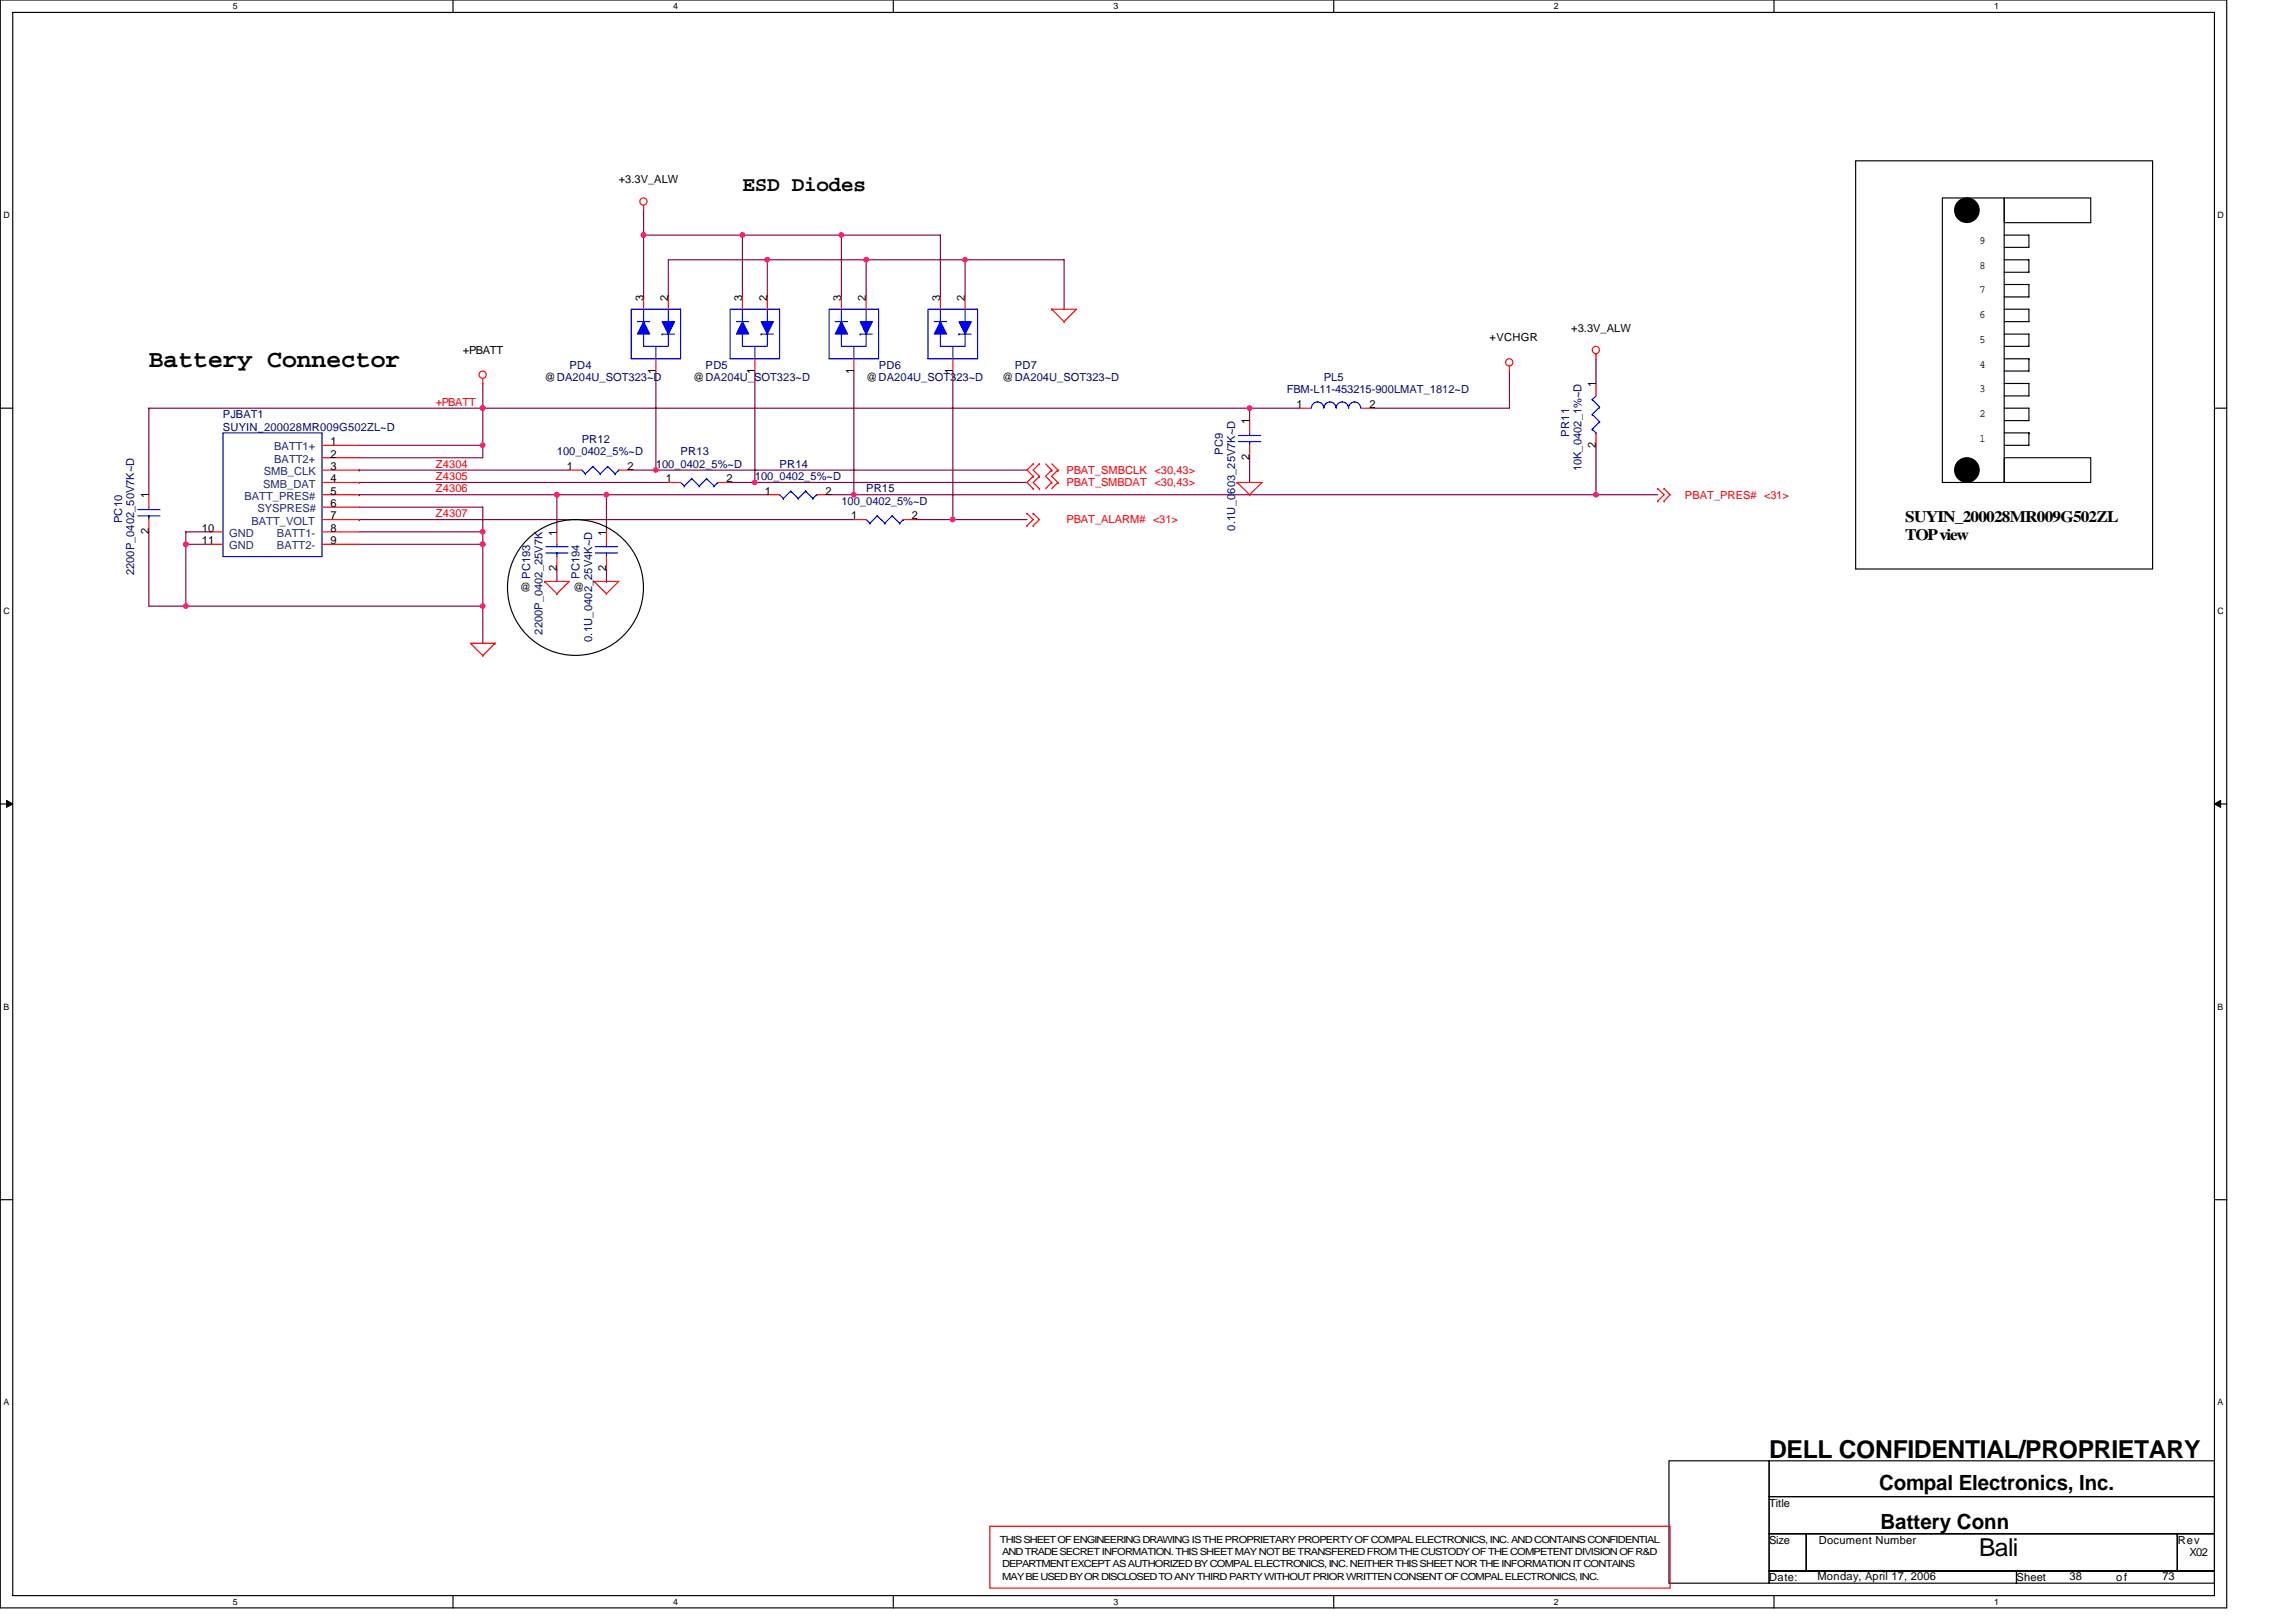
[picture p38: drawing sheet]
<svg xmlns="http://www.w3.org/2000/svg" width="297mm" height="210mm" viewBox="0 0 297 210" stroke-linecap="round" stroke-linejoin="round" font-family="sans-serif">
<defs><g id="words">
<g font-size="3.2">
<text x="19.3" y="47.5">Battery Connector</text>
<text x="228.9" y="188.6">DELL CONFIDENTIAL/PROPRIETARY</text>
<text x="256" y="201.3">Bali</text>
</g>
<g font-size="2.7">
<text x="96.1" y="24.7">ESD Diodes</text>
<text x="243.1" y="192.8">Compal Electronics, Inc.</text>
<text x="243.3" y="197.8">Battery Conn</text>
</g>
<g font-size="2.1">
<text x="246.5" y="67.5">SUYIN_200028MR009G502ZL</text>
<text x="246.5" y="69.9">TOP view</text>
</g>
<g font-size="1.4">
<text x="80" y="23.7">+3.3V_ALW</text>
<text x="256.1" y="31.6">9</text>
<text x="256.1" y="34.8">8</text>
<text x="83.2" y="38.9" transform="rotate(-90 83.2 38.9)">3</text>
<text x="86.4" y="38.9" transform="rotate(-90 86.4 38.9)">2</text>
<text x="96" y="38.9" transform="rotate(-90 96 38.9)">3</text>
<text x="99.2" y="38.9" transform="rotate(-90 99.2 38.9)">2</text>
<text x="108.8" y="38.9" transform="rotate(-90 108.8 38.9)">3</text>
<text x="112" y="38.9" transform="rotate(-90 112 38.9)">2</text>
<text x="121.6" y="38.9" transform="rotate(-90 121.6 38.9)">3</text>
<text x="124.8" y="38.9" transform="rotate(-90 124.8 38.9)">2</text>
<text x="256.1" y="38">7</text>
<text x="256.1" y="41.1">6</text>
<text x="59.9" y="45.8">+PBATT</text>
<text x="192.7" y="44.2">+VCHGR</text>
<text x="203.3" y="42.9">+3.3V_ALW</text>
<text x="256.1" y="44.4">5</text>
<text x="256.1" y="47.6">4</text>
<text x="70.5" y="49.3">@DA204U_SOT323~D</text>
<text x="84.8" y="48.3" transform="rotate(-90 84.8 48.3)">1</text>
<text x="89.7" y="49.3">@DA204U_SOT323~D</text>
<text x="97.6" y="48.3" transform="rotate(-90 97.6 48.3)">1</text>
<text x="110.4" y="48.3" transform="rotate(-90 110.4 48.3)">1</text>
<text x="112.1" y="49.3">@DA204U_SOT323~D</text>
<text x="123.3" y="48.3" transform="rotate(-90 123.3 48.3)">1</text>
<text x="129.7" y="49.3">@DA204U_SOT323~D</text>
<text x="167.7" y="52.8">1</text>
<text x="177.2" y="52.8">2</text>
<text x="206.5" y="50.1" transform="rotate(-90 206.5 50.1)">1</text>
<text x="256.1" y="50.8">3</text>
<text x="256.1" y="54">2</text>
<text x="42.8" y="57.6">1</text>
<text x="42.8" y="59.2">2</text>
<text x="161.6" y="59.5" transform="rotate(-90 161.6 59.5)">2</text>
<text x="161.6" y="54.9" transform="rotate(-90 161.6 54.9)">1</text>
<text x="206.5" y="57.9" transform="rotate(-90 206.5 57.9)">2</text>
<text x="256.1" y="57.2">1</text>
<text x="19.2" y="64.5" transform="rotate(-90 19.2 64.5)">1</text>
<text x="42.8" y="60.8">3</text>
<text x="42.8" y="65.6">6</text>
<text x="42.8" y="64">5</text>
<text x="42.8" y="62.4">4</text>
<text x="73.3" y="60.8">1</text>
<text x="81.2" y="60.8">2</text>
<text x="86.1" y="62.4">1</text>
<text x="94" y="62.4">2</text>
<text x="98.9" y="64">1</text>
<text x="106.8" y="64">2</text>
<text x="19.2" y="69.2" transform="rotate(-90 19.2 69.2)">2</text>
<text x="26.1" y="68.8">10</text>
<text x="26.1" y="70.4">11</text>
<text x="42.8" y="67.2">7</text>
<text x="42.8" y="70.4">9</text>
<text x="42.8" y="68.8">8</text>
<text x="72" y="69.3" transform="rotate(-90 72 69.3)">1</text>
<text x="78.4" y="69.3" transform="rotate(-90 78.4 69.3)">1</text>
<text x="110.1" y="67.2">1</text>
<text x="118" y="67.2">2</text>
<text x="67.3" y="76.5">@</text>
<text x="72" y="73.9" transform="rotate(-90 72 73.9)">2</text>
<text x="74.1" y="76.5">@</text>
<text x="78.4" y="73.9" transform="rotate(-90 78.4 73.9)">2</text>
<text x="228.9" y="194.9">Title</text>
<text x="228.9" y="199.7">Size</text>
<text x="235.3" y="199.7">Document Number</text>
<text x="281.7" y="199.7">Rev</text>
<text x="283.2" y="201.3">X02</text>
<text x="228.9" y="204.5">Date:</text>
<text x="235.1" y="204.4">Monday, April 17, 2006</text>
<text x="260.9" y="204.5">Sheet</text>
<text x="267.8" y="204.4">38</text>
<text x="273.8" y="204.5">of</text>
<text x="279.8" y="204.4">73</text>
</g>
<g font-size="1.4" fill="#000080">
<text x="73.7" y="47.7">PD4</text>
<text x="91.3" y="47.7">PD5</text>
<text x="113.7" y="47.7">PD6</text>
<text x="131.3" y="47.7">PD7</text>
<text x="166.5" y="50.9">FBM-L11-453215-900LMAT_1812~D</text>
<text x="171.3" y="49.3">PL5</text>
<text x="28.8" y="54.1">PJBAT1</text>
<text x="28.8" y="55.7">SUYIN_200028MR009G502ZL~D</text>
<text x="72" y="58.9">100_0402_5%~D</text>
<text x="75.3" y="57.3">PR12</text>
<text x="88" y="58.9">PR13</text>
<text x="158.2" y="58.9" transform="rotate(-90 158.2 58.9)">PC9</text>
<text x="203" y="56.5" transform="rotate(-90 203 56.5)">PR11</text>
<text x="84.9" y="60.5">100_0402_5%~D</text>
<text x="97.7" y="62.1">100_0402_5%~D</text>
<text x="100.9" y="60.5">PR14</text>
<text x="108.9" y="65.3">100_0402_5%~D</text>
<text x="112.1" y="63.7">PR15</text>
<text x="204.6" y="61" transform="rotate(-90 204.6 61)">10K_0402_1%~D</text>
<text x="15.8" y="67.7" transform="rotate(-90 15.8 67.7)">PC10</text>
<text x="159.8" y="68.7" transform="rotate(-90 159.8 68.7)">0.1U_0603_25V7K~D</text>
<text x="17.4" y="74.4" transform="rotate(-90 17.4 74.4)">2200P_0402_50V7K~D</text>
<text x="68.6" y="74.9" transform="rotate(-90 68.6 74.9)">PC193</text>
<text x="75" y="74.9" transform="rotate(-90 75 74.9)">PC194</text>
<text x="70.2" y="82.1" transform="rotate(-90 70.2 82.1)">2200P_0402_25V7K</text>
<text x="76.6" y="83.1" transform="rotate(-90 76.6 83.1)">0.1U_0402_25V4K~D</text>
</g>
<g font-size="1.4" fill="#f00">
<text x="56.4" y="52.5">+PBATT</text>
<text x="56.4" y="60.5">Z4304</text>
<text x="56.4" y="62.1">Z4305</text>
<text x="56.4" y="63.7">Z4306</text>
<text x="138" y="62.9">PBAT_SMBDAT &lt;30,43&gt;</text>
<text x="138" y="61.3">PBAT_SMBCLK &lt;30,43&gt;</text>
<text x="218" y="64.5">PBAT_PRES# &lt;31&gt;</text>
<text x="56.4" y="66.9">Z4307</text>
<text x="138" y="67.7">PBAT_ALARM# &lt;31&gt;</text>
</g>
<g font-size="1.4" fill="#004080">
<text x="35.5" y="58.3">BATT1+</text>
<text x="35.5" y="59.9">BATT2+</text>
<text x="31.6" y="64.7">BATT_PRES#</text>
<text x="34" y="63.1">SMB_DAT</text>
<text x="34.1" y="61.5">SMB_CLK</text>
<text x="29.7" y="69.5">GND</text>
<text x="29.7" y="71.1">GND</text>
<text x="32.5" y="67.9">BATT_VOLT</text>
<text x="33.3" y="66.3">SYSPRES#</text>
<text x="35.8" y="71.1">BATT2-</text>
<text x="35.8" y="69.5">BATT1-</text>
</g>
<g font-size="1.3">
<text x="129.3" y="199.6">THIS SHEET OF ENGINEERING DRAWING IS THE PROPRIETARY PROPERTY OF COMPAL ELECTRONICS, INC. AND CONTAINS CONFIDENTIAL</text>
<text x="129.7" y="201.2">AND TRADE SECRET INFORMATION. THIS SHEET MAY NOT BE TRANSFERED FROM THE CUSTODY OF THE COMPETENT DIVISION OF R&amp;D</text>
<text x="129.7" y="202.8">DEPARTMENT EXCEPT AS AUTHORIZED BY COMPAL ELECTRONICS, INC. NEITHER THIS SHEET NOR THE INFORMATION IT CONTAINS</text>
<text x="129.7" y="204.4">MAY BE USED BY OR DISCLOSED TO ANY THIRD PARTY WITHOUT PRIOR WRITTEN CONSENT OF COMPAL ELECTRONICS, INC.</text>
</g>
<g font-size="1.1">
<text x="30.1" y="1.2">5</text>
<text x="87.1" y="1.2">4</text>
<text x="144" y="1.2">3</text>
<text x="201" y="1.2">2</text>
<text x="258" y="1.2">1</text>
<text x=".4" y="28.2">D</text>
<text x="286.9" y="28.2">D</text>
<text x=".4" y="79.4">C</text>
<text x="286.9" y="79.4">C</text>
<text x=".4" y="130.6">B</text>
<text x="286.9" y="130.6">B</text>
<text x=".4" y="181.8">A</text>
<text x="286.9" y="181.8">A</text>
<text x="30.1" y="207.6">5</text>
<text x="87.1" y="207.6">4</text>
<text x="144" y="207.6">3</text>
<text x="201" y="207.6">2</text>
<text x="258" y="207.6">1</text>
</g>
</g></defs>
<path d="M0 0h288.1v208h-288.1zM1.6 1.6h284.9v204.8h-284.9z" fill="none" stroke="#000" stroke-width=".15"/>
<g fill="#fff">
<path d="M30.1 .2h.6v1.2h-.6z"/>
<path d="M30.1 206.6h.6v1.3h-.6z"/>
</g>
<path d="M58.6 0v1.6M58.6 206.4v1.6" fill="none" stroke="#000" stroke-width=".15"/>
<g fill="#fff">
<path d="M87.1 .2h.6v1.2h-.6z"/>
<path d="M87.1 206.6h.6v1.3h-.6z"/>
</g>
<path d="M115.6 0v1.6M115.6 206.4v1.6" fill="none" stroke="#000" stroke-width=".15"/>
<g fill="#fff">
<path d="M144 .2h.6v1.2h-.6z"/>
<path d="M144 206.6h.6v1.3h-.6z"/>
</g>
<path d="M172.5 0v1.6M172.5 206.4v1.6" fill="none" stroke="#000" stroke-width=".15"/>
<g fill="#fff">
<path d="M201 .2h.6v1.2h-.6z"/>
<path d="M201 206.6h.6v1.3h-.6z"/>
</g>
<path d="M229.5 0v1.6M229.5 206.4v1.6" fill="none" stroke="#000" stroke-width=".15"/>
<g fill="#fff">
<path d="M258 .2h.6v1.2h-.6z"/>
<path d="M258 206.6h.6v1.3h-.6z"/>
<path d="M.4 27.2h.8v1.3h-.8z"/>
<path d="M286.9 27.2h.8v1.3h-.8z"/>
<path d="M.4 78.4h.8v1.3h-.8z"/>
<path d="M286.9 78.4h.8v1.3h-.8z"/>
</g>
<path d="M0 52.8h1.6M286.5 52.8h1.6" fill="none" stroke="#000" stroke-width=".15"/>
<g fill="#fff">
<path d="M.4 129.6h.8v1.3h-.8z"/>
<path d="M286.9 129.6h.7v1.3h-.7z"/>
</g>
<path d="M0 104h1.6M286.5 104h1.6" fill="none" stroke="#000" stroke-width=".15"/>
<path d="M.8 103.5l.8 .5-.8 .5zM286.5 104l.8-.5v1z" fill="#000" stroke="#000" stroke-width=".13"/>
<g fill="#fff">
<path d="M.4 180.8h.8v1.3h-.8z"/>
<path d="M286.9 180.8h.7v1.3h-.7z"/>
</g>
<g fill="none" stroke="#000" stroke-width=".15">
<path d="M240.1 20.8h38.4v52.8h-38.4zM251.3 25.6h8v36.8h-8zM259.3 25.6h11.2v3.2h-11.2zM259.3 30.4h3.2v1.6h-3.2M259.3 33.6h3.2v1.6h-3.2M259.3 36.8h3.2v1.6h-3.2M259.3 59.2h11.2v3.2h-11.2zM259.3 49.6h3.2v1.6h-3.2M259.3 52.8h3.2v1.6h-3.2M259.3 40h3.2v1.6h-3.2M259.3 43.2h3.2v1.6h-3.2M259.3 56h3.2"/>
<path d="M259.3 46.4h3.2M262.5 46.4v1.6h-3.2M262.5 56v1.6h-3.2M262.5 56h.1M262.5 46.4h.1M0 155.2h1.6M286.5 155.2h1.6M215.9 189h13v15.8h-13zM228.9 189h57.6v4.6h-57.6zM228.9 193.6h57.6v4.8h-57.6zM228.9 198.4h4.8v4.8h-4.8zM233.7 198.4h48v4.8h-48z"/>
<path d="M281.7 198.4h4.8v4.8h-4.8zM228.9 203.2h32v1.6h-32zM260.9 203.2h25.6v1.6h-25.6z"/>
<circle cx="74.5" cy="76" r="8.8"/>
</g>
<g fill="none" stroke="#800040" stroke-width=".15">
<path d="M83.3 27.2v3.2M83.3 30.4v8M83.3 30.4h12.8M96.1 30.4v8M96.1 30.4h12.8M99.3 33.6h-12.8v4.8M99.3 33.6v4.8M99.3 33.6h12.8M108.9 30.4h12.8v8M108.9 30.4v8M112.1 33.6v4.8M112.1 33.6h12.8v4.8"/>
<path d="M124.9 33.6h12.8v6.4M19.3 52.8h.1M19.3 52.8v11.2M19.3 52.8h43.2M46.5 57.6h16M62.5 52.8v4.8M62.5 57.6v1.6h-16M62.5 52.8h99.2v1.6M62.5 49.6v3.2M84.9 48v12.8M97.7 48v14.4M110.5 48v16"/>
<path d="M123.3 48v19.2M161.7 59.2v3.2M161.7 52.8h6.4M195.3 48v4.8h-17.6M206.5 46.4v3.2M206.5 57.6v6.4M19.3 68.8v9.6h4.7M24 78.4h38.5M24 70.4h3.3M24 70.4v8M27.3 68.8h-3.3v1.6M46.5 70.4h16"/>
<path d="M46.5 60.8h.1M46.5 62.4h.1M46.5 68.8h16M46.5 65.6h16v3.2M46.5 67.2h.1M46.5 64h.1M46.5 60.8h27.2M46.5 62.4h40M46.5 67.2h64M46.5 64h25.5M62.5 78.4v4.8M62.5 68.8v1.6"/>
<path d="M62.5 70.4v8M72 64v4.8M72 64h6.5M72 73.6v1.6M78.5 64h20.8M78.5 64v4.8M78.5 75.2h.1M78.5 73.6v1.6M81.7 60.8h3.2M84.9 60.8h48M94.5 62.4h3.2M97.7 62.4h35.2"/>
<path d="M107.3 64h3.2M110.5 64h96M118.5 67.2h4.8M123.3 67.2h9.6M206.5 64h8"/>
</g>
<g fill="none" stroke="#f00" stroke-width=".15">
<path d="M83.3 26.6v.6M83.3 38.4v1.6M86.5 38.4v1.6M96.1 38.4v1.6M99.3 38.4v1.6M108.9 38.4v1.6M112.1 38.4v1.6M121.7 38.4v1.6M124.9 38.4v1.6M41.7 57.6h4.8M41.7 59.2h4.8M62.5 49.6h.1"/>
<path d="M62.5 49v.6M84.9 46.4v1.6M97.7 46.4v1.6M110.5 46.4v1.6M123.3 46.4v1.6M136.1 40h3.2l-1.6 1.6M136.1 40h.1M136.1 40l1.6 1.6M137.7 41.6h.1M161.7 54.4v1.6M161.7 57.6v1.6M168.1 52.8h1.6"/>
<path d="M176.1 52.8h1.6M195.3 48h.1M195.3 47.4v.6M206.5 45.8v.6M206.5 49.6v1.6M206.5 56v1.6M19.3 64v1.6M19.3 67.2v1.6M27.3 70.4h1.5M27.3 68.8h1.5M41.7 60.8h4.8M41.7 62.4h4.8"/>
<path d="M41.7 64h4.8M41.7 65.6h4.8M41.7 70.4h4.8M41.7 68.8h4.8M41.7 67.2h4.8M70.5 75.2h3.2l-1.7 1.6M70.5 75.2h.1M70.5 75.2l1.5 1.6M72 76.8h.1M72 68.8v1.6M72 72v1.6M73.7 60.8h1.6"/>
<path d="M76.9 75.2h3.1l-1.5 1.6M76.9 75.2h.1M76.9 75.2l1.6 1.6M78.5 76.8h.1M78.5 68.8v1.6M78.5 72v1.6M80 60.8h1.7M86.5 62.4h1.6M92.9 62.4h1.6M99.3 64h1.6M105.7 64h1.6M110.5 67.2h1.6"/>
<path d="M116.9 67.2h1.6M132.9 66.4h.1M132.9 68h.1M132.9 66.4l.8 .8-.8 .8M133.7 61.6h.1M133.7 63.2h.1M133.7 66.4h.1M133.7 68h.1M133.7 60h.1M133.7 61.6l-.8 .8 .8 .8M133.7 66.4l.8 .8-.8 .8M133.7 60l-.8 .8 .8 .8"/>
<path d="M134.5 63.2h.1M134.5 61.6h.1M134.5 60h.1M134.5 61.6l-.8 .8 .8 .8M134.5 60l-.8 .8 .8 .8M135.3 60l.8 .8M136.1 62.4h.1M136.1 60.8h.1M136.1 62.4l-.8 .8M136.1 60.8l-.8 .8 .8 .8M136.1 60l.8 .8M136.9 62.4h.1"/>
<path d="M136.9 60.8h.1M136.9 62.4l-.8 .8M136.9 60.8l-.8 .8 .8 .8M160.1 62.4h3.2l-1.6 1.6M160.1 62.4h.1M160.1 62.4l1.6 1.6M161.7 64h.1M214.5 63.2h.1M214.5 64.8h.1M214.5 63.2l.8 .8-.8 .8M215.3 63.2h.1M215.3 64.8h.1"/>
<path d="M215.3 63.2l.8 .8-.8 .8M62.5 84.8h.1M64 83.2h-3.1l1.6 1.6M64 83.2h.1M64 83.2l-1.5 1.6M128.1 197.5h88v8h-88z"/>
<circle cx="83.2" cy="26.1" r=".47"/>
<circle cx="62.4" cy="48.5" r=".47"/>
<circle cx="195.3" cy="46.9" r=".47"/>
<circle cx="206.4" cy="45.3" r=".47"/>
</g>
<g fill="#000" stroke="#000" stroke-width=".15">
<circle cx="254.5" cy="27.2" r="1.59"/>
<circle cx="254.5" cy="60.8" r="1.59"/>
</g>
<g fill="none" stroke="#00f" stroke-width=".15">
<path d="M28.8 56h12.9v16h-12.9zM81.7 40h6.4v6.4h-6.4zM82.5 41.6h1.5M83.3 41.6h.1M83.3 43.2v1.6h1.6M83.3 40v1.6M84.9 44.8v1.6M85.7 43.2h.1M85.7 43.2h1.6M86.5 43.2v1.6h-1.6M86.5 40v1.6M94.5 40h6.4v6.4h-6.4z"/>
<path d="M95.3 41.6h1.6M96.1 41.6h.1M96.1 43.2v1.6h1.6M96.1 40v1.6M97.7 44.8v1.6M98.5 43.2h.1M98.5 43.2h1.6M99.3 43.2v1.6h-1.6M99.3 40v1.6M107.3 40h6.4v6.4h-6.4zM108.1 41.6h1.6M108.9 41.6h.1"/>
<path d="M108.9 43.2v1.6h1.6M108.9 40v1.6M110.5 44.8v1.6M111.3 43.2h.1M111.3 43.2h1.6M112.1 43.2v1.6h-1.6M112.1 40v1.6M120.1 40h6.4v6.4h-6.4zM120.9 41.6h1.6M121.7 41.6h.1M121.7 43.2v1.6h1.6M121.7 40v1.6"/>
<path d="M123.3 44.8v1.6M124.1 43.2h.1M124.1 43.2h1.6M124.9 43.2v1.6h-1.6M124.9 40v1.6M160.2 57.1h2.9M160.2 56.3h2.9M161.7 56v.3M161.7 57.1h.1M161.7 57.1v.5M169.7 52.8a.79 .79 0 0 1 .8-.8 .79 .79 0 0 1 .8 .8M171.3 52.8a.78 .78 0 0 1 .8-.8 .78 .78 0 0 1 .7 .8"/>
<path d="M172.9 52.8a.8 .8 0 0 1 .8-.8 .8 .8 0 0 1 .8 .8 .78 .78 0 0 1 .8-.8 .78 .78 0 0 1 .7 .8M206 51.7h.1M206 53.6h.1M206 55.5h.1M206 51.7l.9 1M206 53.6l.9 1M206 55.5l.5 .5M206.5 56h.1M206.5 51.2l-.5 .5M206.9 52.7h.1M206.9 54.6h.1M206.9 52.7l-.9 .9"/>
<path d="M206.9 54.6l-.9 .9M17.8 66.7h2.9M17.8 65.9h2.9M19.3 65.6v.3M19.3 66.7h.1M19.3 66.7v.5M70.6 71.5h2.9M70.6 70.7h2.9M72 70.4v.3M72 71.5h.1M72 71.5v.5M75.3 60.8l.4 .5"/>
<path d="M75.7 61.3h.1M76.7 60.3h.1M76.7 60.3l-1 1M76.7 60.3l1 1M77 71.5h2.9M77 70.7h2.9M77.7 61.3h.1M78.5 70.4v.3M78.5 71.5h.1M78.5 71.5v.5M78.6 60.3h.1M78.6 60.3l-.9 1"/>
<path d="M78.6 60.3l1 1M79.6 61.3h.1M80 60.8h.1M80 60.8l-.4 .5M88.1 62.4l.4 .5M88.5 62.9h.1M89.5 61.9h.1M89.5 61.9l-1 1M89.5 61.9l1 1M90.5 62.9h.1M91.4 61.9h.1M91.4 61.9l-.9 1"/>
<path d="M91.4 61.9l1 1M92.4 62.9h.1M92.9 62.4h.1M92.9 62.4l-.5 .5M100.9 64l.4 .5M101.3 64.5h.1M102.3 63.5h.1M102.3 63.5l-1 1M102.3 63.5l1 1M103.3 64.5h.1M104.2 63.5h.1M104.2 63.5l-.9 1"/>
<path d="M104.2 63.5l1 1M105.2 64.5h.1M105.7 64h.1M105.7 64l-.5 .5M112.1 67.2l.4 .5M112.5 67.7h.1M113.5 66.7h.1M113.5 66.7l-1 1M113.5 66.7l1 1M114.5 67.7h.1M115.4 66.7h.1M115.4 66.7l-.9 1"/>
<path d="M115.4 66.7l1 1M116.4 67.7h.1M116.9 67.2h.1M116.9 67.2l-.5 .5"/>
</g>
<g fill="#00f" stroke="#00f" stroke-width=".15">
<path d="M111.3 41.6h1.6l-.8 1.6z" fill-rule="evenodd"/>
<path d="M108.9 41.6l.8 1.6h-1.6z" fill-rule="evenodd"/>
<path d="M85.7 41.6h1.6l-.8 1.6z" fill-rule="evenodd"/>
<path d="M83.3 41.6l.7 1.6h-1.5z" fill-rule="evenodd"/>
<path d="M98.5 41.6h1.6l-.8 1.6z" fill-rule="evenodd"/>
<path d="M96.1 41.6l.8 1.6h-1.6z" fill-rule="evenodd"/>
<path d="M124.1 41.6h1.6l-.8 1.6z" fill-rule="evenodd"/>
<path d="M121.7 41.6l.8 1.6h-1.6z" fill-rule="evenodd"/>
</g>
<g fill="#f0f" stroke="#f0f" stroke-width=".15">
<circle cx="62.4" cy="57.6" r=".31"/>
<circle cx="62.4" cy="70.4" r=".31"/>
<circle cx="62.4" cy="68.8" r=".31"/>
<circle cx="62.4" cy="52.8" r=".31"/>
<circle cx="97.6" cy="62.4" r=".31"/>
<circle cx="84.8" cy="60.8" r=".31"/>
<circle cx="108.8" cy="30.4" r=".31"/>
<circle cx="96.1" cy="30.4" r=".31"/>
<circle cx="83.2" cy="30.4" r=".31"/>
<circle cx="99.3" cy="33.6" r=".31"/>
<circle cx="123.2" cy="67.2" r=".32"/>
<circle cx="112.1" cy="33.6" r=".31"/>
<circle cx="206.5" cy="64" r=".32"/>
<circle cx="110.4" cy="64" r=".32"/>
<circle cx="124.8" cy="33.6" r=".31"/>
<circle cx="161.7" cy="52.8" r=".31"/>
<circle cx="62.4" cy="78.4" r=".31"/>
<circle cx="24" cy="78.4" r=".31"/>
<circle cx="24" cy="70.4" r=".31"/>
<circle cx="78.4" cy="64" r=".32"/>
<circle cx="72" cy="64" r=".32"/>
</g>
<use href="#words"/>
</svg>
